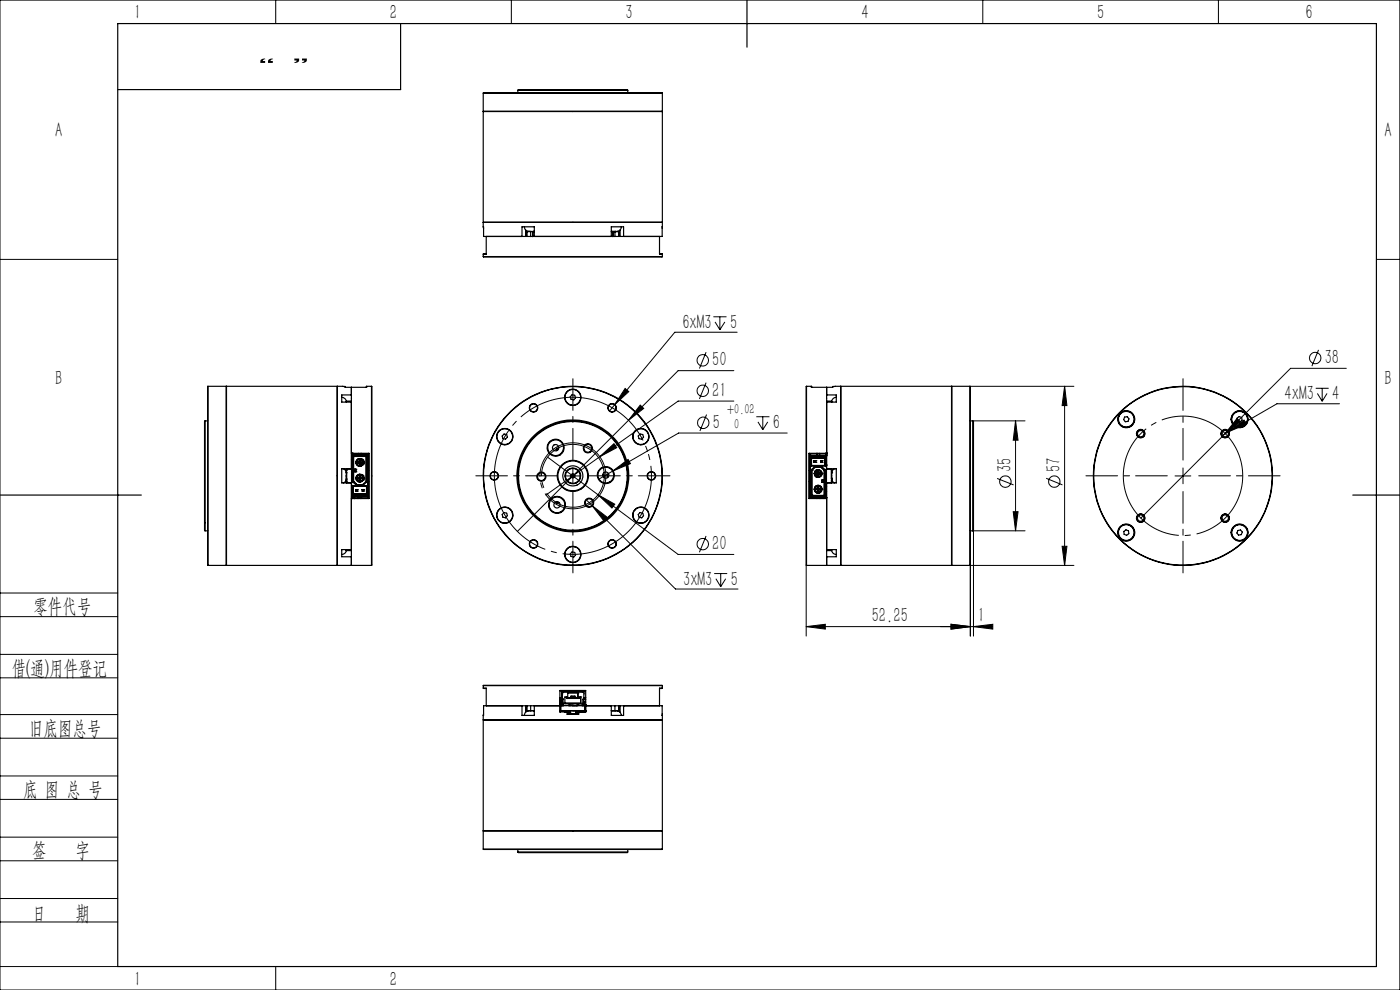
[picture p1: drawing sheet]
<svg xmlns="http://www.w3.org/2000/svg" width="297mm" height="210mm" viewBox="0 0 297 210" stroke-linecap="round" stroke-linejoin="round" font-family="sans-serif">
<defs><g id="words">
<g font-size="4.4">
<text x="28.5" y="4.1">1</text>
<text x="82.7" y="4.1">2</text>
<text x="132.7" y="4.1">3</text>
<text x="182.7" y="4.1">4</text>
<text x="232.7" y="4.1">5</text>
<text x="277" y="4.1">6</text>
<text x="11.7" y="29.1">A</text>
<text x="293.7" y="29.1">A</text>
<text x="144.8" y="69.8">6xM3</text>
<text x="154.9" y="69.8">5</text>
<text x="151.1" y="77.7">50</text>
<text x="281" y="77.2">38</text>
<text x="11.7" y="81.6">B</text>
<text x="293.7" y="81.6">B</text>
<text x="151.1" y="84.2">21</text>
<text x="272.5" y="84.9">4xM3</text>
<text x="282.6" y="84.9">4</text>
<text x="151.2" y="91">5</text>
<text x="164" y="91">6</text>
<text x="214.6" y="100.1" transform="rotate(-90 214.6 100.1)">35</text>
<text x="225" y="100.1" transform="rotate(-90 225 100.1)">57</text>
<text x="151.1" y="116.7">20</text>
<text x="144.9" y="124.3">3xM3</text>
<text x="155" y="124.3">5</text>
<text x="7.1" y="130.1">零件代号</text>
<text x="184.9" y="132">52.25</text>
<text x="207.4" y="132">1</text>
<text x="2.5" y="143.2">借(通)用件登记</text>
<text x="6.2" y="155.8">旧底图总号</text>
<text x="4.9" y="168.9">底 图 总 号</text>
<text x="6.8" y="181.9">签</text>
<text x="16" y="181.9">字</text>
<text x="6.8" y="195.2">日</text>
<text x="16" y="195.2">期</text>
<text x="28.5" y="209.1">1</text>
<text x="82.7" y="209.1">2</text>
</g>
<g font-size="4.1">
<text x="58.3" y="10.4" transform="rotate(-180 58.3 10.4)">”</text>
<text x="65.5" y="10.4" transform="rotate(-180 65.5 10.4)">“</text>
</g>
<g font-size="3.1">
<text x="154.3" y="87.9">+0.02</text>
<text x="155.8" y="91">0</text>
</g>
</g></defs>
<g fill="none" stroke="#000" stroke-width=".21">
<path d="M0 0h297v210h-297zM58.5 0v5M108.5 0v5M208.5 0v5M258.5 0v5M0 55h25M292 55h5M149.8 74.7l-1.4 3.5M151.3 67.2h2.8M151.7 68.3l1 1.6M152.7 67.2v2.7M153.8 68.3l-1.1 1.6"/>
<path d="M155.7 78.6h-11.8l-10.6 10.6M156.4 70.5h-13.2l-12.8 15.4M279.7 74.2l-1.4 3.5M285.6 78.1h-11.8l-31.8 31.8M116.2 97l27.7 20.6h11.8M121.5 99.3v3.3M127.2 96.9l3-2.8 .6 .9zM130 99.9l3.2-2.4 .5 .8zM130 99.9l-2.9 1.7M130.4 85.9l-1.1 1.3M132.6 82.4l.8 .7-3 2.8zM133.3 89.2l-23.6 23.5"/>
<path d="M135.8 85.9l.8 .7-3.3 2.6zM149.8 81.2l-1.4 3.4M149.9 87.9l-1.4 3.5M155.7 85.1h-11.8l-28.1 19.9M160.4 88.4h2.8M160.8 89.5l1 1.6M161.8 88.4v2.7M162.9 89.5l-1.1 1.6M167 91.9h-23l-14 8M205.8 81.9h22M206.4 89.3h11.1M215.4 89.3v23.3"/>
<path d="M215.4 89.3l.6 4.1h-1.1zM225.8 81.9v38M225.8 81.9l.5 4.1h-1zM251 99.3v3.3M260.6 91.6l3.3-2.5 .5 .9zM260.6 91.6l-1.4 .8M262.4 88.8l.7 .7-3.2 2.5zM279.1 82.4h2.8M279.5 83.5l1 1.6M280.5 82.4v2.7M281.5 83.5l-1 1.6M284.2 85.6h-13.3l-10.3 6"/>
<path d="M119.8 101h3.4M124.4 106l18.9 18.9h13.3M125.6 107.2l3.2 2.5-.7 .8zM126.9 104.9l3.5 2.1-.6 .8zM149.8 113.7l-1.4 3.4M171 119.9v15M205.8 119.9h22M205.8 119.9v15M206.4 112.6h11.1M206.5 112.5v22.4M211.5 101.5l3.5 1.4M214.9 108.5h1.1l-.6 4.1z"/>
<path d="M221.9 101.5l3.5 1.4M225.3 115.9h1l-.5 4zM249.3 101h3.3M0 138.8h25M0 125.8h25M0 130.8h25M151.5 121.7h2.8M151.9 122.8l1 1.7M152.9 121.7v2.8M154 122.8l-1.1 1.7M171 132.9l4.1-.5v1zM171 132.9h39.5"/>
<path d="M201.8 132.4l4 .5-4 .5zM206.5 132.9l4.1-.5v1zM0 143.8h25M0 156.6h25M0 151.6h25M0 169.6h25M0 164.6h25M0 177.6h25M0 182.6h25M0 190.6h25M0 195.6h25M0 205h25"/>
<path d="M58.5 205v5"/>
<circle cx="149.1" cy="76.4" r="1.22"/>
<circle cx="279" cy="75.9" r="1.21"/>
<circle cx="149.1" cy="82.9" r="1.22"/>
<circle cx="149.2" cy="89.7" r="1.2"/>
<circle cx="149.1" cy="115.4" r="1.22"/>
<circle cx="213.3" cy="102.2" r="1.2"/>
<circle cx="223.7" cy="102.2" r="1.21"/>
</g>
<path d="M127.9 99a6.7 6.7 0 0 0-11.2-2.7 6.7 6.7 0 0 0 3.1 11.1 6.7 6.7 0 0 0 8.2-8.1l-.1-.3" fill="none" stroke="#000" stroke-width=".21" stroke-dasharray="30.5 1.3 1.3 1.3" stroke-dashoffset="11.4" stroke-linecap="butt"/>
<path d="M128.2 98.9a7 7 0 0 0-11.7-2.8 7 7 0 0 0 3.2 11.6 7 7 0 0 0 8.6-8.5l-.1-.3" fill="none" stroke="#000" stroke-width=".21" stroke-dasharray="30.5 1.3 1.3 1.3" stroke-dashoffset="10.4" stroke-linecap="butt"/>
<path d="M137.5 96.1a16.7 16.7 0 0 0-27.9-6.8 16.7 16.7 0 0 0 7.4 27.7 16.7 16.7 0 0 0 20.8-19.8l-.3-1.1" fill="none" stroke="#000" stroke-width=".21" stroke-dasharray="30.5 1.3 1.3 1.3" stroke-dashoffset="-2.8" stroke-linecap="butt"/>
<path d="M263.1 97.2a12.7 12.7 0 0 0-21.2-5.1 12.7 12.7 0 0 0 5.6 21 12.7 12.7 0 0 0 15.8-14.9l-.2-1" fill="none" stroke="#000" stroke-width=".21" stroke-dasharray="30.5 1.3 1.3 1.3" stroke-dashoffset="9.7" stroke-linecap="butt"/>
<path d="M121.5 97.6v-17.3M251 97.6v-17.3M118.2 100.9h-17.3M121.5 104.3v17.2M124.9 100.9h17.2M247.6 100.9h-17.2M251 104.3v17.2M254.3 100.9h17.3" fill="none" stroke="#000" stroke-width=".21" stroke-dasharray="30.5 1.3 1.3 1.3" stroke-dashoffset="23.8"/>
<g fill="none" stroke="#000" stroke-width=".25">
<path d="M25 5h267v200h-267zM85 5v14h-60M102.5 19.7h38M102.5 19.7v3.9M109.9 19.1h23.3M109.9 19.1l.1-.1h23.1l.1 .1M109.9 19.1v.6M133.2 19.1v.6M140.5 19.7v3.9M158.5 0v10M102.5 23.7h38v26.5h-8.2v-2.1h-2.6v2.1h-16.4v-2.1h-2.6v2.1h-8.1zM102.5 23.6h38"/>
<path d="M102.5 23.6l.1 .1M140.5 23.6l-.1 .1M102.5 48.1l.1 .3M102.5 54.4h38M102.5 53.9h.7v-3.7h36.7v3.7h.6M102.5 47.2h38zM102.5 53.9v.5M103.2 53.8l-.7 .1M111.2 48.1a.99 .99 0 0 0 1.2 1h.9M111.5 48.8v1.4M111.7 49.1h.1M111.7 49.1h.3"/>
<path d="M111.7 49.1v1.1M111.8 49.1h.8M111.8 49.1v1.1M112 49.1h.1M112.6 49.1h.7M112.6 49.1v1.1M113 49.1v1.1M113.3 49.1h.1M129.7 49.1h.8M130 49.1h.1M130 49.1v1.1M130.4 49.1h.1"/>
<path d="M130.5 49.1h.7M130.5 49.1v1.1M130.6 49.1h.1M131.1 49.1h.2M131.1 49.1h.1M131.2 49.1h.1M131.2 49.1v1.1M131.3 49.1v1.1M131.6 48.8v1.4M131.8 48.1a.96 .96 0 0 1-1.2 1h-.9M139.9 53.8l.6 .1M140.5 48.1h.1"/>
<path d="M140.5 48.1v.3M140.5 53.9v.5M43.5 89.3v23.3M43.5 89.3h.6M44.1 81.9v38M44.1 81.9h3.9M48 81.9v38M48 81.9v.1M71.5 81.9v38zM72.5 84.3a1.04 1.04 0 0 1 1 .9l-.1 .1M72.8 99.4l.5 .4 .2 .5M73.4 85.1h1.1"/>
<path d="M73.5 99.5v.8M73.5 99.7h.1M73.5 99.5v2.9v-.8l-.3 .7-.4 .1M74.5 96.2h3.8v9.6h-3.8M74.5 96.2v-14v1.6h-2v1.5h2v14.1M74.5 99.4h-2v3h2M74.5 99.4l-1 .1M74.5 97.6h.1M74.5 84.5h.1M74.5 83.9h.1M74.6 96.2h.1M74.6 96.3h.1"/>
<path d="M74.6 96.2l.1 .1M74.6 96.2v9.6M74.6 96.3h3.4M74.7 96.2h.1M74.8 96.2h.1M74.8 96.2h.2M74.8 99.9h.5M74.8 96.6v3.2M74.8 99.9v2.3M74.8 96.6h3M74.8 99.8h.5M74.8 96.6l.2 .2"/>
<path d="M74.8 99.9l.2 .2M75 96.2h.1M75 96.8h.1M75 99.5h.1M75 96.2l.1 .1M75 96.8h2.6M75 99.5l-.2 .3M75 96.8v2.7M75 99.5h.5M75.3 99.8v.1M75.3 99.9l.2 .2M75.5 99.5h.1"/>
<path d="M75.5 98.1h.1M75.5 98.1a.83 .83 0 0 0 .8 .8 .83 .83 0 0 0 .9-.8M75.5 98.1a.83 .83 0 0 1 .8-.8 .83 .83 0 0 1 .9 .8M75.5 99.5l-.2 .3M75.5 99.5v.6M75.6 98.2a.67 .67 0 0 0 .6 .6M75.6 98h.6M75.6 98.2h.6M75.6 98.2l.2 .4 .4 .2M75.7 98h.1M75.7 98.2h.1M75.7 98v.2"/>
<path d="M75.8 97.5h.1M75.9 97.4h.1M75.9 97.4l-.1 .1M76.1 96.3h.1M76.1 96.2v.1M76.1 97.3h.1M76.2 98h.1M76.2 97.5h.1M76.2 98.7h.1M76.2 98.2h.1M76.2 97.4l-.4 .2-.2 .4M76.2 97.4v.6"/>
<path d="M76.2 98.2v.6M76.2 98.7h.2M76.3 98.7h.1M76.3 97.5h.1M76.3 97.4a.72 .72 0 0 1 .7 .7 .72 .72 0 0 1-.7 .7M76.3 97.4a.72 .72 0 0 0-.7 .7 .72 .72 0 0 0 .7 .7M76.3 97.5h-.1M76.3 97.3v.1M76.3 98.8v.1M76.4 97.3h.1M76.4 98h.1M76.4 97.5h.1"/>
<path d="M76.4 98.7h.1M76.4 98.2h.1M76.4 97.4a.67 .67 0 0 1 .6 .6M76.4 98h.6M76.4 97.4v.6M76.4 98.2v.6a.67 .67 0 0 0 .6-.6M76.4 98.2h.6M76.4 97.4l.4 .2 .2 .3M76.4 98.2v.6M76.5 97.3h.1M76.6 96.3h.1M76.6 96.2v.1"/>
<path d="M76.8 97.4h.1M76.8 97.4v.1M76.9 97.6h.1M76.9 98h.1M76.9 98.2h.1M76.9 98v.2M76.9 97.6l.1 .1M77 98.6h.1M77 97.7h.1M77 98.2a.67 .67 0 0 1-.6 .6M77 98.6l-.1 .1M77.1 97.8l.1 .3"/>
<path d="M77.1 98.3h.1M77.1 97.9h.1M77.1 98.3v.1M77.2 98.1h.1M77.2 98.1l-.1 .2M77.6 96.8h.1M77.6 96.8v5.4M77.8 81.9v.3h-4.6v-.2l-.5-.1h-24.7v38h30.8M77.8 81.9l-.1 .3M77.8 81.9h1M77.8 96.6v5.6M77.8 96.6l-.2 .2"/>
<path d="M78 96.3h.1M78 99.8h.2M78 96.3v9.3M78.2 96.2v9.6M78.8 81.9v38M106.9 92.1l.6 .1 .1 .5-.4 .5-.5-.1-.2-.6zM118.5 95.2l-.3-.1-.1 .1v.4M121.4 83.7l.5 .1 .2 .6-.4 .4-.6-.1-.1-.5zM132.8 98.2h-.1l.1 .2M135.8 92.1l.5 .1 .2 .5-.4 .5-.5-.1-.2-.6zM171.1 81.9v38M171.1 81.9h1"/>
<path d="M171.7 96.2v9.6M171.7 99.8h.1M171.8 96.3h3.5M171.8 96.3v9.3M171.8 96.7h.1M171.8 96.3h.1M171.8 98.7h.1M172 96.7h3.2M172 96.7v2.2M172 98.9h3.2M172 96.7l.2 .1M172.1 99.7v5.6"/>
<path d="M172.1 99.7l.2 .1M172.1 81.9v.3h4.6v-.2l.5-.1h24.7v38h-30.8M172.1 81.9l.1 .3M172.2 98.7h2.8M172.2 96.8v1.9M172.2 98.7l-.2 .2M172.2 96.8h2.8M172.2 96.9h2.8M172.2 97.1h2.8M172.2 96.8h.1M172.2 97.1h.1M172.2 98.7h.1"/>
<path d="M172.3 99.8v5.3M172.3 99.8h.1M172.7 97.7v.4M172.7 97.7l.1 .1M172.7 98.1h.4M172.7 97.7h.4M172.7 98.1h.1M172.7 97.7h.1M172.8 97.8v.2M172.8 98l-.1 .1M172.8 98h.2M172.8 97.8h.2"/>
<path d="M172.9 98.9h1.4M172.9 98.9l-.8 .8M172.9 98.9l.1 .2M172.9 99.9v.1M172.9 99.9h.1M173 98l.1 .1M173 97.8v.2M173 99.1l-.7 .7M173 99.1h1.2M173 99.1h.1M173 99.8h.1M173.1 97.7l-.1 .1"/>
<path d="M173.1 97.7v.4M173.1 98.1h.1M173.1 97.7h.1M173.1 99.7l-.1 .1M173.1 99.7h.1M173.3 96.2v.1M173.3 96.3h.1M173.5 99.8h.2M173.5 99.8h.1M173.6 99.7a.72 .72 0 0 0-.7 .7 .72 .72 0 0 0 .7 .8M173.6 99.7a.72 .72 0 0 1 .7 .7 .72 .72 0 0 1-.7 .8M173.6 99.6v.1"/>
<path d="M173.6 99.8h.1M173.7 99.8a.6 .6 0 0 1 .6 .6M173.7 99.7v.7M173.7 99.7l.4 .2 .2 .5M173.7 99.8h.1M173.8 96.2v.1M173.8 96.3h.1M174.1 98.1h.3M174.1 97.7h.3M174.1 97.7l.1 .1M174.1 97.7v.4M174.1 98.1h.1"/>
<path d="M174.1 97.7h.1M174.2 99.1l.7 .7M174.2 99.1h.1M174.2 98h.1M174.2 97.8h.1M174.2 97.8v.2M174.2 98l-.1 .1M174.3 98.9l.8 .8M174.3 98.9l-.1 .2M174.3 98l.1 .1M174.3 97.8v.2M174.4 97.7l-.1 .1"/>
<path d="M174.4 97.7v.4M174.4 98.1h.1M174.4 97.7h.1M174.9 99.8v2M174.9 99.8h.1M175 98.7l.2 .2M175 96.8v1.9M175 98.7h.1M175 96.8h.1M175 97.1h.1M175.1 96.2h.2M175.1 96.2h.1"/>
<path d="M175.1 99.7v2.3M175.1 99.7l-.2 .1M175.2 96.7v2.2M175.2 96.7l-.2 .1M175.2 96.2v.1M175.3 96.2h.1M175.3 84.5h.1M175.3 83.9h.1M175.3 96.2v9.4M175.3 96.3h.1M175.3 98.7h.1M175.3 96.7h.1"/>
<path d="M175.4 99.4v-14.1h2v-1.5h-2v-1.6v14h-3.8v9.6h3.8v14.1v-1.8h2v-1.5h-2v-14.2M175.4 99.4h2v3h-2M175.4 99.4l1 .1v.8M175.4 85.1h1M176.4 99.7h.1M176.4 99.9v1M176.4 99.5v2.9M176.4 85.2h.1M176.4 85.2v.1M177.1 99.4l-.5 .4-.2 .5M177.4 84.3a1.04 1.04 0 0 0-1 .9M178.4 81.9v38z"/>
<path d="M201.9 81.9v38M201.9 81.9h3.9M201.9 81.9v.1M205.8 81.9v38M205.8 89.3h.6M206.4 89.3v23.3M206.4 89.3l.1 .1v23.1l-.1 .1M238.6 88.5l.5-.1 .4 .5-.2 .5-.6 .1-.3-.5zM262.4 88.7l.5-.3 .5 .2 .1 .5-.4 .4-.6-.2zM0 105h30M43.5 112.6h.6M44.1 119.9h3.9"/>
<path d="M48 119.9h.1M73.4 101l.1 1M73.4 101.6h.1M73.4 100.3h.1M73.4 100.3v.7M73.4 101v.6M73.4 116.6v.1M73.4 116.8h1.1M73.5 116.7a.97 .97 0 0 1-1 .9M73.5 102.1h.1M73.5 100.6v.3M74.5 102.4v14.2h-2v1.5h2v1.8v-14.1"/>
<path d="M74.5 102.4h.1M74.6 105.6h.1M74.6 105.3h.1M74.6 105.8h.1M74.6 105.6h3.4M74.8 105.3h3.1M74.8 103h3.1M74.8 103v2.3M74.8 103l.1 .1M74.8 102.2l.8 .7M74.9 103.1h.1M74.9 105.1h.1"/>
<path d="M74.9 104.7h.1M74.9 103.1h2.9M74.9 105.1l-.1 .2M74.9 105.1h2.9M74.9 103.1v2M74.9 104.9h2.9M74.9 104.7h2.9M75 100.1h.1M75 102.2h.1M75 100.1v2.1M75 100.1h.5M75 102.2h-.2"/>
<path d="M75 102.2l.7 .6M75.2 105.6v.2v-.2M75.5 103.8h.1M75.5 104.2h.1M75.5 103.8v.4M75.5 103.8h.3M75.5 104.2h.3M75.5 103.8l.1 .2M75.5 100.1h.1M75.5 101.5h.1M75.5 101.5a.83 .83 0 0 0 .8 .8 .83 .83 0 0 0 .9-.8M75.5 101.5a.83 .83 0 0 1 .8-.9 .83 .83 0 0 1 .9 .9"/>
<path d="M75.6 104h.1M75.6 104.1h.1M75.6 104v.1M75.6 104.1l-.1 .1M75.6 101.5l.2 .4 .4 .3M75.6 101.4h.6M75.6 101.5h.6M75.6 102.9h1.4M75.7 101.4h.1M75.7 101.5h.1M75.7 101.4v.1M75.7 104.1l.1 .1"/>
<path d="M75.7 104v.1M75.7 102.8h.1M75.7 102.8l-.1 .1M75.7 102.8h1.2M75.8 100.8h.1M75.8 103.8h.1M75.8 104.2h.1M75.8 103.8l-.1 .2M75.8 103.8v.4M75.9 100.7h.1M75.9 105.5v.3M76 105.5v.3"/>
<path d="M76.1 105.6h.1M76.1 105.6v.2M76.1 100.6h.1M76.2 101.4h.1M76.2 100.8h.1M76.2 102.1h.1M76.2 101.5h.1M76.2 100.7l-.4 .3-.2 .4M76.2 100.7v.7M76.2 101.5v.7M76.2 100.6h-.1M76.2 102.1h.2"/>
<path d="M76.2 100.8h.2M76.3 102.1h.1M76.3 100.8h.1M76.3 100.7a.74 .74 0 0 1 .7 .8 .74 .74 0 0 1-.7 .7M76.3 100.7a.74 .74 0 0 0-.7 .8 .74 .74 0 0 0 .7 .7M76.3 100.6v.1M76.3 102.2v.1M76.4 100.7l.4 .3 .2 .4M76.4 100.6h.1M76.4 101.4h.1M76.4 100.8h.1M76.4 102.1h.1"/>
<path d="M76.4 101.5h.1M76.4 100.7v.7M76.4 101.4h.6M76.4 101.5v.7M76.4 101.5h.6M76.4 100.7a.67 .67 0 0 1 .6 .7M76.5 100.6h.1M76.6 105.6h.1M76.6 105.6v.2M76.8 100.7h.1M76.8 100.7v.1M76.8 100.8h.1"/>
<path d="M76.8 103.8h.1M76.8 104.2h.1M76.8 103.8l.1 .2M76.8 103.8h.4M76.8 104.2h.4M76.8 103.8v.4M76.9 102.8h.1M76.9 102.8l.1 .1M76.9 100.9h.1M76.9 101.4h.1M76.9 101.5h.1M76.9 101.3v.2"/>
<path d="M76.9 100.9l.1 .1M76.9 104h.1M76.9 104.1h.1M76.9 101.4v.1M76.9 104v.1M76.9 104.1l-.1 .1M77 101.9h.1M77 101h.1M77 101.5l-.2 .4-.4 .3M77 101.5a.67 .67 0 0 1-.6 .7M77 101.9l-.1 .1M77 104.1l.2 .1"/>
<path d="M77 104v.1M77.1 101.7h.1M77.1 101.2h.1M77.1 101.7v.1M77.1 101.2l.1 .2M77.2 101.4h.1M77.2 103.8h.1M77.2 104.2h.1M77.2 101.5h.1M77.2 101.4l-.1 .3M77.2 103.8v.4M77.2 103.8l-.2 .2"/>
<path d="M77.6 102.2h.1M77.6 102.2h.2M77.6 102.2l-.7 .6M77.8 105.1h.1M77.8 104.7h.1M77.8 103.1h.1M77.8 105.1l.1 .2M77.8 103.1v2M77.8 102.2l-.8 .7M77.9 103v2.3M77.9 103l-.1 .1M78 105.3h.1"/>
<path d="M78 105.6h.1M78 103.2h.1M78 102.1h.2M106.9 108.7l.6 .2 .1 .5-.4 .4-.5-.1-.2-.6zM118.1 106.4l.1 .4 .4-.2M121.1 100.9a.44 .44 0 0 0 .4 .5 .44 .44 0 0 0 .5-.4M121.1 100.9a.44 .44 0 0 1 .4-.4 .44 .44 0 0 1 .5 .5M121.1 100.9h.1M121.2 100.9a.34 .34 0 0 0 .3 .4 .34 .34 0 0 0 .3-.3M121.2 100.9a.34 .34 0 0 1 .3-.3 .34 .34 0 0 1 .3 .4M121.4 117.1l.5 .1 .2 .5-.4 .5-.6-.2-.1-.5zM121.8 101h.2"/>
<path d="M127.8 100.7l.5 .2v.1l-.3 .2M129.1 100.4l-.2 .3v.6M135.8 108.7l.5 .2 .2 .5-.4 .4-.5-.1-.2-.6zM171.7 102.1h.1M171.8 105.6h3.5M171.8 105.6h.1M172.1 105.3h3M172.3 105.1l-.2 .2M172.3 105.1h2.6M172.3 105.1h.1M172.8 100.5a.83 .83 0 0 1 .8-.9 .83 .83 0 0 1 .8 .9M172.8 100.5a.83 .83 0 0 0 .8 .8 .83 .83 0 0 0 .8-.8"/>
<path d="M172.8 103.8a.83 .83 0 0 1 .8-.9 .83 .83 0 0 1 .8 .9M172.8 103.8a.83 .83 0 0 0 .8 .8 .83 .83 0 0 0 .8-.8M172.8 100.4v.1M172.8 103.7v.1M172.8 100.5v.1M172.8 103.8v.2M172.8 100.4h.1M172.8 100.5h.1M172.8 103.7h.1M172.8 103.8h.1M172.8 100.3v.1M172.8 103.6v.1"/>
<path d="M172.8 104v.1M172.8 100.3h.1M172.8 100.6h.1M172.8 103.6h.1M172.8 104h.1M172.8 103.5v.1M172.9 103.7h.6M172.9 100.4l.2-.5 .4-.2v.7M172.9 100.4h.6M172.9 100.9v.1M172.9 104.2v.1M172.9 100h.1"/>
<path d="M172.9 100.9h.1M172.9 103.4h.1M172.9 104.2h.1M172.9 100.4a.6 .6 0 0 1 .6-.6v.6M172.9 103.2v.2M172.9 101h.1M172.9 103.2h.1M172.9 104.3h.1M173 103.7v.2M173 100.4v.1M173 103.7v.1M173 103.8h.1"/>
<path d="M173 103.7h.1M173 100.5h.1M173 100.4h.1M173 101.1l.1 .1M173 104.4l.1 .1M173 101.1h.1M173 103.1h.1M173.1 103.1h-.1M173.1 101.2h.1M173.1 103.1h.1M173.1 104.5h.1M173.3 101.2h.1"/>
<path d="M173.3 104.6h.1M173.3 105.6v.2M173.3 105.6h.1M173.4 101.2l.1 .1M173.4 103h-.1M173.4 104.6h.1M173.4 101.2h.1M173.5 103.1a.67 .67 0 0 0-.6 .6M173.5 103.8h-.6a.67 .67 0 0 0 .6 .7M173.5 100.5h-.6a.67 .67 0 0 0 .6 .7M173.5 103.8h-.6l.2 .5 .4 .2M173.5 103.8v.7"/>
<path d="M173.5 103.1v.6M173.5 100.5h-.6l.2 .5 .4 .2M173.5 100.5v.7M173.5 103.1l-.4 .2-.2 .4M173.5 103.1h.2M173.5 100.5v.6M173.5 104.4h.2M173.5 101.1h.2M173.5 103.8h.1M173.5 104.4h.1M173.5 103.1h.1M173.5 103.7h.1"/>
<path d="M173.5 100.5h.1M173.5 101.1h.1M173.5 100.4h.1M173.5 104.6h.1M173.6 103a.74 .74 0 0 0-.7 .8 .74 .74 0 0 0 .7 .7M173.6 103a.74 .74 0 0 1 .7 .8 .74 .74 0 0 1-.7 .7M173.6 101.2h.2l-.2 .1M173.6 102.9v.1M173.6 104.5v.1M173.6 103.1h.1M173.6 104.4h.1M173.6 101.1h.1"/>
<path d="M173.6 104.6h.1M173.7 103.8h.6a.67 .67 0 0 1-.6 .7M173.7 103.1a.67 .67 0 0 1 .6 .6M173.7 100.5h.6a.67 .67 0 0 1-.6 .7M173.7 103.8v.7M173.7 103.8h.6l-.2 .5-.4 .2M173.7 103.1v.6M173.7 103.7h.6M173.7 100.5h.6l-.2 .5-.4 .2M173.7 100.5v.7M173.7 100.4h.6M173.7 103.1l.4 .2 .2 .4"/>
<path d="M173.7 103.8h.1M173.7 104.4h.1M173.7 103.1h.1M173.7 103.7h.1M173.7 100.5h.1M173.7 101.1h.1M173.7 100.4h.1M173.8 104.6h-.2M173.8 105.6v.2M173.8 105.6h.1M174 105.5v.3M174.2 100.4v.1"/>
<path d="M174.2 103.7v.1M174.2 103.8h.1M174.2 103.7h.1M174.2 100.5h.1M174.2 100.4h.1M174.4 102.3h.5M174.4 101.8l.2 .2M174.4 101.8v.5M174.4 101.8h.5M174.4 101.8h.1M174.4 102.3h.1M174.4 103.8h.1"/>
<path d="M174.4 100.5h.1M174.6 102.2h.5M174.6 102h.5M174.6 102v.2M174.6 102.2l-.2 .1M174.7 105.6v.2M174.9 105.1l.2 .2M174.9 102.3v2.8M174.9 101.8l.2 .2M174.9 105.1h.1M174.9 102.3h.1M174.9 101.8h.1"/>
<path d="M175.1 102.2v3.1M175.1 102.2l-.2 .1M175.3 105.6v.2M175.3 103.2h.1M175.3 104.3h.1M175.3 105.6h.1M175.4 102.4h.1M175.4 116.8h1M176.4 101.4h.1M176.4 102.1h.1M176.4 101.6h.1M176.4 101.9h.1"/>
<path d="M176.4 101.6l.3 .7 .4 .1M176.4 116.6a1.01 1.01 0 0 0 1 1M176.4 100.3h.1M176.4 100.9v.7M176.4 101.6v.8M176.4 100.3v.6M201.9 119.9h.1M201.9 119.9h3.9M205.8 112.6h.6M238.4 112.7l.5-.3 .5 .2 .1 .6-.5 .4-.5-.3zM262.6 112.5l.6-.1 .4 .5-.3 .5-.6 .1-.3-.4zM287 105h10"/>
<path d="M102.5 145.4h38M102.5 146h.7v3.7h15.6v-3.2h5.4l.1 4.5h-1.5M102.5 146h.7M102.5 152.7h38zM102.5 145.4v.6M102.6 151.4l-.1 .4M111.5 149.7v1.4M111.7 150.7h.1M111.7 149.7v1.1l.3-.1M111.8 150.7h.8M111.8 149.7v1M112.6 149.7v1"/>
<path d="M112.6 150.7h.7M112.6 150.7v.1M113.3 150.8h-.9a1.04 1.04 0 0 0-1.2 1M118.7 150.7h.2M118.8 146.5h5.4M118.8 149.7h.1M118.8 148h.4M118.8 148.1h.1M118.8 148.7h.3v.4M118.8 148.3h.6M118.8 148.4h.4M118.8 149.3h.1"/>
<path d="M118.9 150.7h.9l-.1 .3M118.9 149.1h.2M118.9 150.7v.3M118.9 149.1h.1M118.9 149.2h.1M118.9 149.1v.2M118.9 149.3l.1 .1M118.9 149.1v.1M118.9 149.2h.2M118.9 150.7h.1M119 150.7h5.1M119 149.7h5.2"/>
<path d="M119 149.7l-.1 1.3M119 149.7v1M119 149.4h.1M119 149.4v.3M119.1 149.4h.1M119.1 149.2h.1M119.1 149.1h.1M119.1 149.3l.1 .1M119.1 149.7h.1M119.1 149.2l-.1 .4M119.1 149.1v.1M119.1 149.3h.1"/>
<path d="M119.2 149.4h.1M119.2 149.7h.1M119.2 149.6h.2M119.2 149.2h.2M119.2 146.7v2.9M119.2 146.7h4.7M119.2 146.7h.1M119.2 148.3h.1M119.2 147.2h.1M119.2 149.2h.1M119.2 149.6h.1M119.2 149.5h.1"/>
<path d="M119.2 149h.1M119.4 149.7h.1M119.4 148.3v1.4M119.4 148.3h.1M119.4 149.2h.1M119.5 146.7h.1M119.5 149.7h.1M119.6 149.6v.1M119.8 149.2h3.4M119.8 149.2h.1M119.9 149.6v.1M120 151h.1"/>
<path d="M120.1 150.7l-.1 .3M120.1 150.7h.2M120.1 151h.2M120.1 150.7v.3M120.1 149.6v.1M120.2 147.8h-.4v1.4M120.2 147.8v.4M120.2 147.8h.1M120.2 148.2h.1M120.3 150.7v.3M120.3 151h.1M120.3 150.7v.8h2.5v-.6h-.2"/>
<path d="M120.3 151.1l.6 .1M120.3 151h-1.6v-1.3h-5.4v2.1h-2.6v-2.1h-8.1l-.1 2.1M120.3 151v.1M120.3 146.5v.2M120.4 148h.1M120.4 150.9l.2-.2h-.2v.5l.2 .2h1.8M120.4 151h.5M120.4 148h2.2M120.5 149.6v.1M120.6 149.7h.1M120.6 149.6v.1M120.7 150.7l.2 .2"/>
<path d="M120.7 151.4h.1M120.8 149.7h.1M120.8 150.7h.1M120.8 149.6v.1M120.8 149.6h.1M120.9 149.6h.1M120.9 150.7h1.3v.7h-1.3zM120.9 151.3l-.2 .1M120.9 151.3h.1M120.9 151.2h.1M120.9 150.9h.1M120.9 151h.1"/>
<path d="M120.9 149.7h.1M121 149.6h.1M121 150.7h.3M121 149.6l-.1 .1M121.1 148h.1M121.1 147.7h.1M121.1 147.7h.8M121.1 147.7v.3M121.2 151.4v.1M121.2 149.6h.1M121.2 149.6v.1M121.3 149.7h.1"/>
<path d="M121.3 149.7h.2M121.5 150.7h.1M121.5 149.7h.1M121.5 150.7h.3M121.5 149.6v.1M121.6 149.7h.1M121.6 149.6v.1M121.6 150.7h.1M121.9 150.7h.1M121.9 149.6v.1M121.9 149.7h.1M121.9 148h.1"/>
<path d="M121.9 147.7h.1M121.9 147.7v.3M122 149.7h.1M122 150.7h.1M122 149.7h.3M122.1 150.7h.1M122.1 149.7h.1M122.2 151.3l.1 .1M122.2 151h.4M122.2 150.7h.2M122.3 149.7h.1M122.3 149.6v.1"/>
<path d="M122.3 150.7l-.1 .2M122.4 150.7l.2 .2M122.4 149.7h.1M122.4 151.4h.1M122.4 149.6v.1M122.4 150.7h.4v.3M122.5 150.7h.1M122.5 149.6h.1M122.5 149.6v.1M122.6 149.7h.1M122.6 147h.1M122.6 148h.1"/>
<path d="M122.6 151.1h.1M122.6 151.2h.1M122.6 151h.1M122.6 150.9h.1M122.6 151.2l-.2 .2M122.6 151.1l-.4 .1M122.6 147v1M122.6 149.6v.1M122.6 150.9v.3M122.6 151h.2M122.6 151.2h.2M122.6 147h-2.2v1"/>
<path d="M122.7 149.6h.1M122.7 146.5v.2M122.7 149.6v.1M122.8 150.7h.1M122.8 151h.1M122.8 149.6v.1M122.8 150.8l.3-.1-.1 .1M122.9 150.7h.1M122.9 150.8h.1M122.9 150.7v.1M122.9 149.6v.1M122.9 150.7v.3"/>
<path d="M123 149.6v.1M123.2 149.6v.1M123.2 150.8h.1M123.2 150.7h.1M123.2 149.2h.1M123.2 147.8h.1M123.2 150.7v.1M123.2 150.7h.9v.3M123.2 150.8h.2M123.2 147.8v1.4M123.2 150.7v.3M123.2 147.8h-.4v.4h-2.6"/>
<path d="M123.3 149.6v.1M123.4 150.8h.1M123.4 150.7h.1M123.4 150.7v.3M123.4 151h.7M123.4 149.6v.1M123.4 151h.1M123.5 151h.1M123.5 150.9h.1M123.5 150.9l.5 .1M123.5 150.9v.1M123.5 146.7h.1"/>
<path d="M123.5 149.6h.1M123.5 149.7h.1M123.5 149.6l-4 .1M123.5 149.6v.1M123.6 150.9v.1M123.6 149.2h.1M123.6 149.7h.1M123.6 149.2h.3M123.7 149.6h.2M123.7 149.7h.1M123.7 149.6v.1M123.8 150.7h.1"/>
<path d="M123.8 150.9v.1M123.9 148h.3M123.9 146.7v3M123.9 148.9h.3M123.9 148.4h.3M123.9 146.7h.1M123.9 149.6h.1M123.9 147.2h.1M123.9 148.3h.1M123.9 149h.1M123.9 149.5h.1M123.9 149.2h.1"/>
<path d="M123.9 149.7h.1M124 149.5h.1M124 149.6h.1M124 149.5v.2M124 151h.1M124.1 151h.1M124.1 150.8h.1M124.1 149.5h.1M124.1 149.6h.1M124.1 150.7h.1M124.1 149.5v1.2M124.2 149.5h.1"/>
<path d="M124.2 149.6h.1M124.2 150.7h.1M124.2 149.5l-.1 1.2M124.2 150.7v.1M124.2 150.7v.3M124.2 150.8h.1M124.2 148.3h-.6v1.4M129.7 150.8h.2a1.57 1.57 0 0 1 1.8 .5l.1 .5M129.7 150.7h.8M129.8 150.7v.1M130.5 150.7h.7M130.5 149.7v1"/>
<path d="M130.6 150.7h.1M131.2 150.7h.1M131.2 149.7v1M131.3 149.7v1.1l-.2-.1M131.6 149.7v1.4M140.5 151.4v.4M140.5 151.8h.1M140.5 146h-.6v3.7h-15.7h5.5v2.1h2.6v-2.1h8.2v26.5h-38v-24.4M140.5 146h-.6M140.5 145.4v.6M102.5 176.3h38M102.5 176.3v3.8"/>
<path d="M102.6 176.2l-.1 .1M140.4 176.2l.1 .1M140.5 176.3v3.8M102.5 180.1h38M109.9 180.7h23.3M109.9 180.7l.1 .2h23.1l.1-.2M109.9 180.2v.5M133.2 180.2v.5"/>
<circle cx="107.1" cy="92.6" r="1.66"/>
<circle cx="107.1" cy="92.6" r="1.74"/>
<circle cx="113.2" cy="86.5" r=".91"/>
<circle cx="113.2" cy="86.5" r=".83"/>
<circle cx="117.9" cy="95" r="1.81"/>
<circle cx="117.9" cy="95" r=".68"/>
<circle cx="117.9" cy="95" r="1.67"/>
<circle cx="121.5" cy="84.3" r="1.72"/>
<circle cx="121.5" cy="84.3" r="1.66"/>
<circle cx="124.7" cy="95.1" r=".96"/>
<circle cx="124.7" cy="95.1" r=".83"/>
<circle cx="129.9" cy="86.5" r=".82"/>
<circle cx="129.9" cy="86.5" r=".89"/>
<circle cx="135.9" cy="92.6" r="1.74"/>
<circle cx="136" cy="92.6" r="1.67"/>
<circle cx="238.9" cy="88.9" r="1.67"/>
<circle cx="238.9" cy="88.9" r="1.73"/>
<circle cx="238.9" cy="88.9" r="1.81"/>
<circle cx="242" cy="92" r=".89"/>
<circle cx="242" cy="92" r=".83"/>
<circle cx="242" cy="92" r=".69"/>
<circle cx="259.9" cy="92" r=".82"/>
<circle cx="259.9" cy="92" r=".89"/>
<circle cx="259.9" cy="92" r=".69"/>
<circle cx="263" cy="88.9" r="1.81"/>
<circle cx="263" cy="88.9" r="1.67"/>
<circle cx="263" cy="88.9" r="1.75"/>
<circle cx="104.8" cy="100.9" r=".82"/>
<circle cx="104.8" cy="100.9" r=".89"/>
<circle cx="107.1" cy="109.3" r="1.74"/>
<circle cx="107.1" cy="109.3" r="1.67"/>
<circle cx="113.2" cy="115.4" r=".91"/>
<circle cx="113.2" cy="115.4" r=".83"/>
<circle cx="114.9" cy="101.1" r=".83"/>
<circle cx="114.9" cy="101.1" r=".98"/>
<circle cx="118.1" cy="107.1" r="1.66"/>
<circle cx="118.2" cy="107.1" r="1.79"/>
<circle cx="118.2" cy="107.1" r=".66"/>
<circle cx="121.5" cy="117.6" r="1.66"/>
<circle cx="121.5" cy="101" r="3.3"/>
<circle cx="121.5" cy="100.9" r="18.9"/>
<circle cx="121.5" cy="117.6" r="1.72"/>
<circle cx="121.5" cy="100.9" r="11.9"/>
<circle cx="121.5" cy="100.9" r="19"/>
<circle cx="121.5" cy="101" r="1.57"/>
<circle cx="121.5" cy="100.9" r="3.2"/>
<circle cx="121.5" cy="100.9" r="11.7"/>
<circle cx="121.5" cy="100.9" r="1.67"/>
<circle cx="121.5" cy="101" r="11.5"/>
<circle cx="121.5" cy="101" r="2.13"/>
<circle cx="125" cy="106.6" r=".83"/>
<circle cx="125" cy="106.6" r=".96"/>
<circle cx="128.5" cy="100.8" r=".65"/>
<circle cx="128.5" cy="100.8" r="1.66"/>
<circle cx="128.5" cy="100.8" r="1.82"/>
<circle cx="129.9" cy="115.4" r=".82"/>
<circle cx="129.9" cy="115.4" r=".89"/>
<circle cx="135.9" cy="109.3" r="1.74"/>
<circle cx="136" cy="109.3" r="1.66"/>
<circle cx="138.2" cy="100.9" r=".82"/>
<circle cx="138.2" cy="100.9" r=".89"/>
<circle cx="238.9" cy="113" r="1.67"/>
<circle cx="238.9" cy="113" r="1.72"/>
<circle cx="238.9" cy="113" r="1.8"/>
<circle cx="242" cy="109.9" r=".68"/>
<circle cx="242" cy="109.9" r=".89"/>
<circle cx="242" cy="109.9" r=".84"/>
<circle cx="250.9" cy="100.9" r="18.9"/>
<circle cx="251" cy="100.9" r="19"/>
<circle cx="259.9" cy="109.9" r=".68"/>
<circle cx="259.9" cy="109.9" r=".89"/>
<circle cx="259.9" cy="109.9" r=".83"/>
<circle cx="263" cy="113" r="1.8"/>
<circle cx="263" cy="113" r="1.67"/>
<circle cx="263" cy="113" r="1.74"/>
</g>
<g fill="#000">
<path d="M130 99.9l3.7-1.6-.5-.8zM125.6 107.2l2.5 3.3 .7-.8zM132.6 82.4l-2.2 3.5 3-2.8zM171 132.9l4.1-.5v1zM201.8 132.4l4 .5-4 .5zM260.6 91.6l3.8-1.6-.5-.9z"/>
<path d="M135.8 85.9l-2.5 3.3 3.3-2.6zM127.2 96.9l3.6-1.9-.6-.9zM126.9 104.9l2.9 2.9 .6-.8zM262.4 88.8l-2.5 3.2 3.2-2.5z"/>
<path d="M215.4 89.3l.6 4.1h-1.1zM214.9 108.5h1.1l-.6 4.1z"/>
<path d="M225.3 115.9h1l-.5 4zM225.8 81.9l.5 4.1h-1z"/>
<path d="M206.5 132.9l4.1-.5v1zM201.8 132.4l4 .5-4 .5z"/>
</g>
<use href="#words"/>
</svg>
